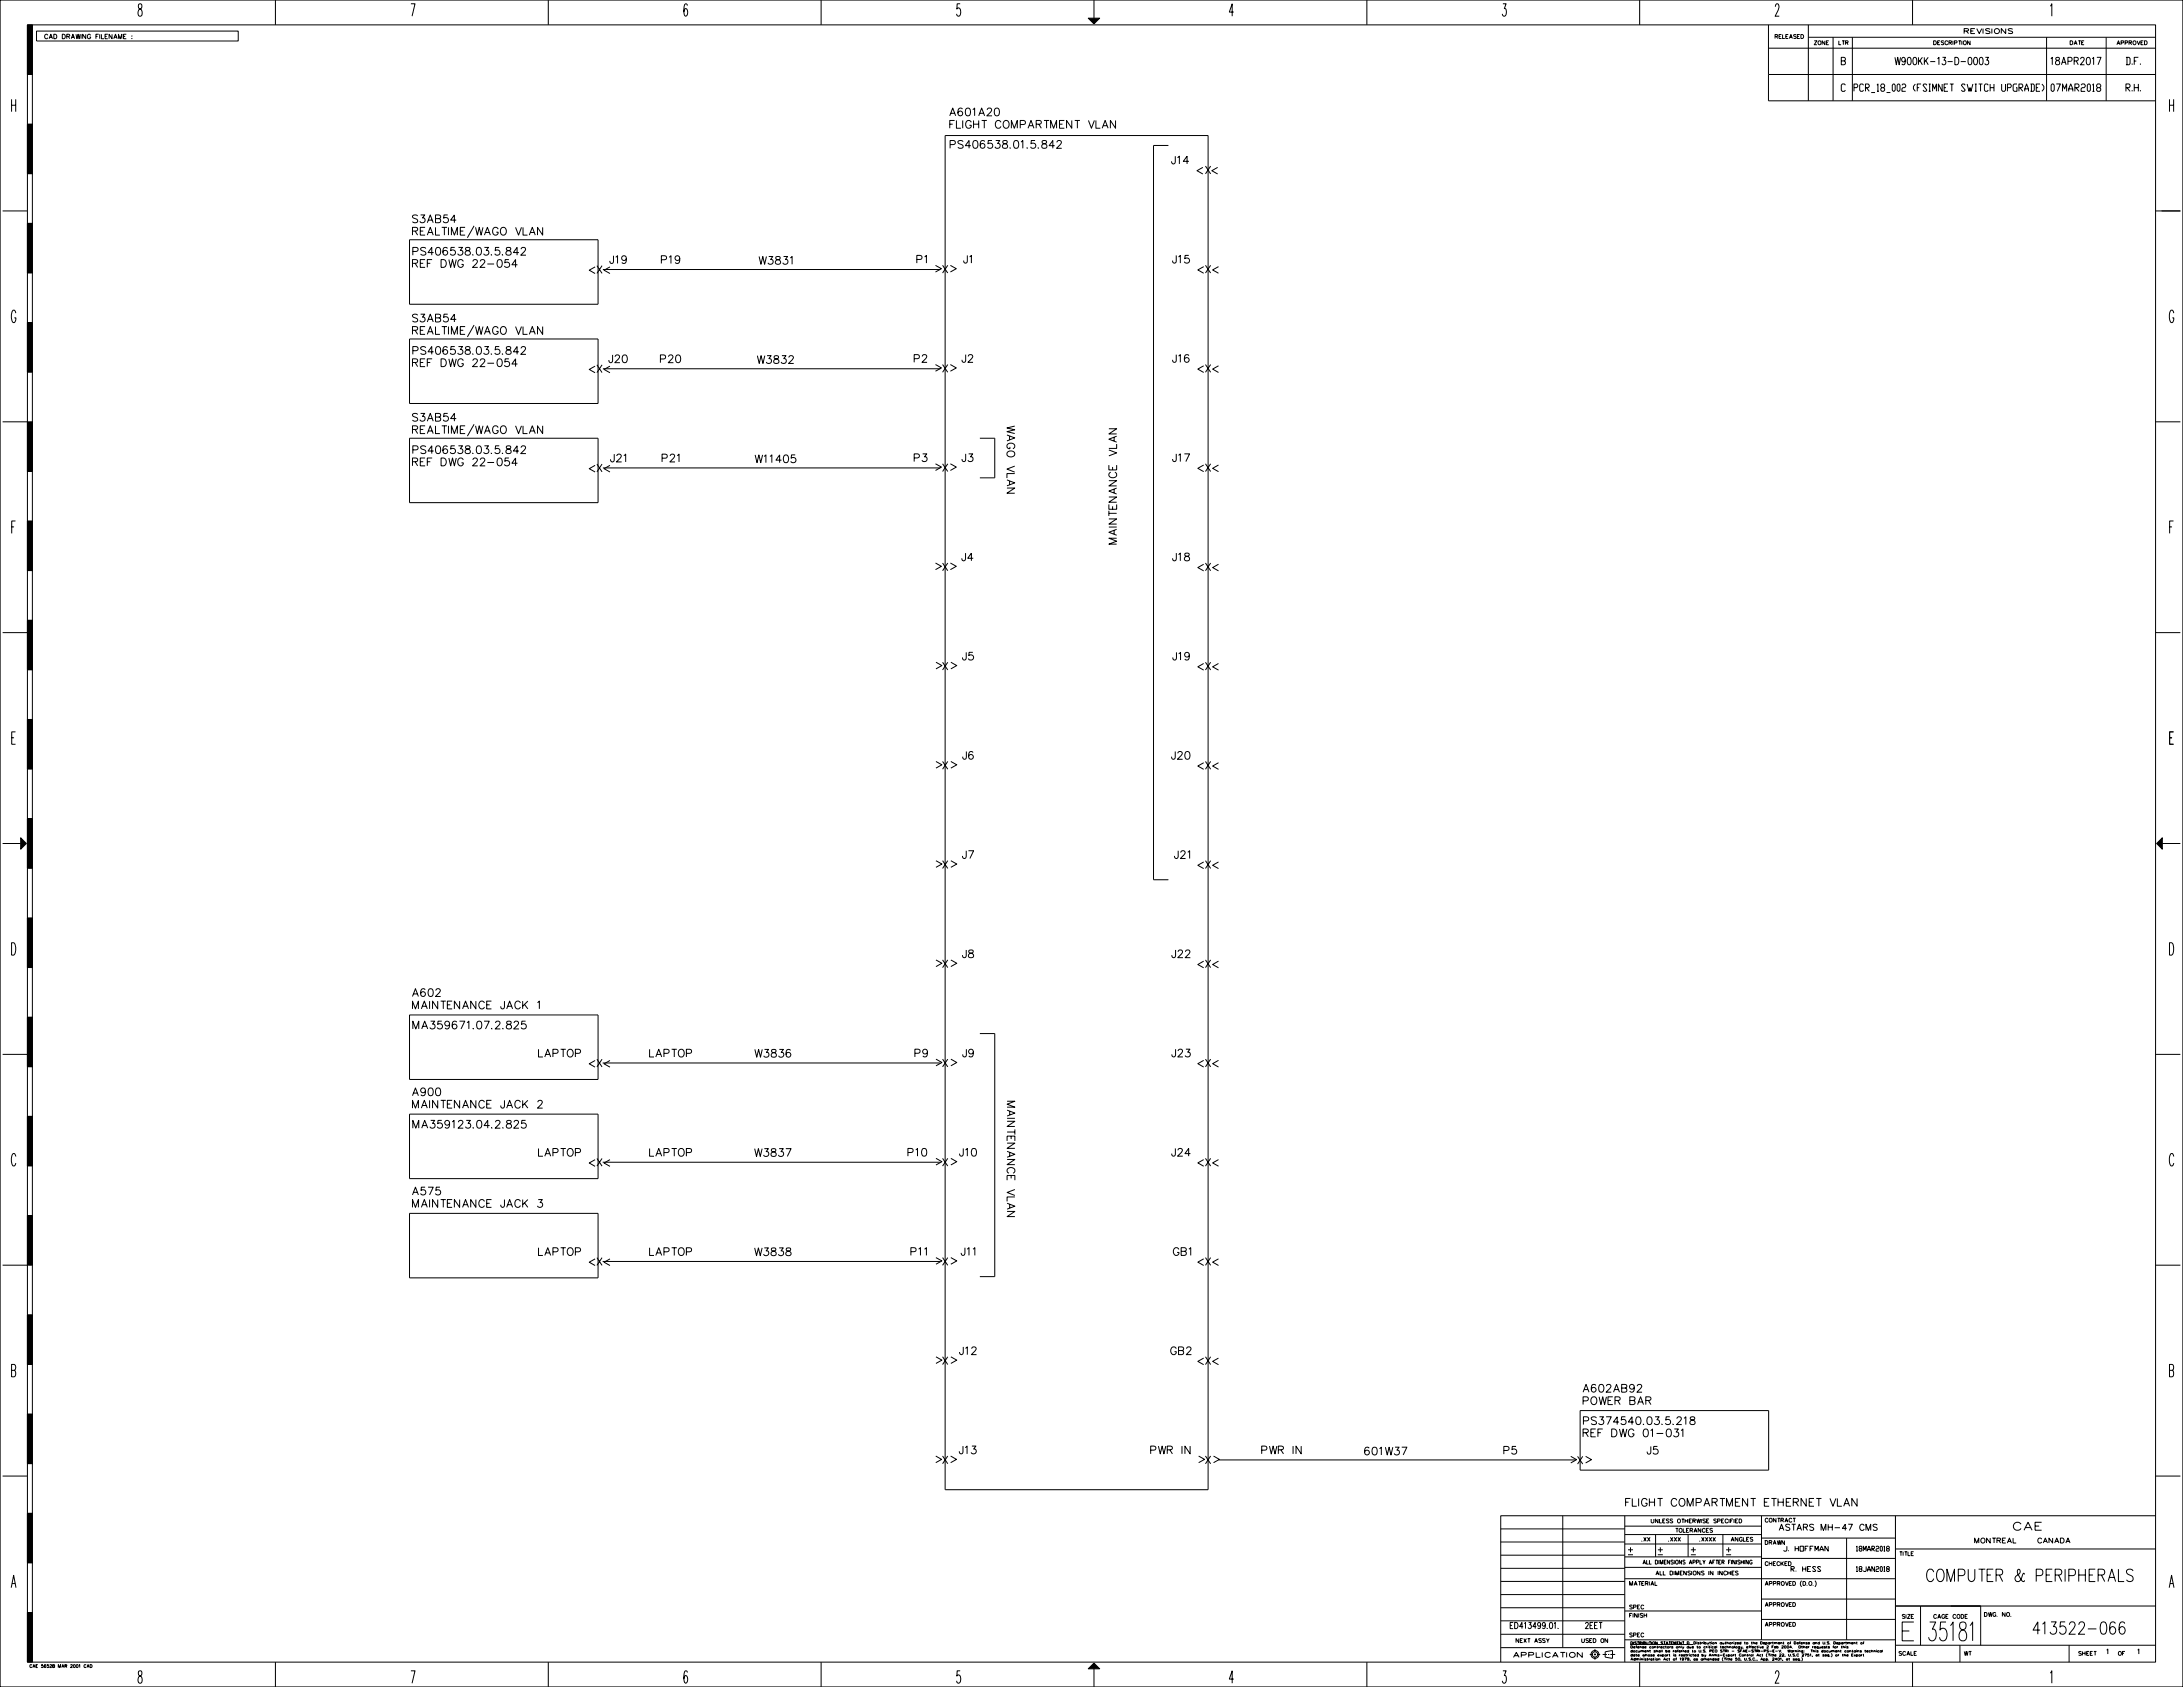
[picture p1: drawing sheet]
<svg xmlns="http://www.w3.org/2000/svg" width="1118mm" height="864mm" viewBox="0 0 1118 864" stroke-linecap="round" stroke-linejoin="round" font-family="sans-serif">
<defs><g id="words">
<g font-size="9.7">
<text x="974" y="840">E</text>
<text x="987" y="840">35181</text>
</g>
<g font-size="6.3">
<text x="71" y="8">8</text>
<text x="210" y="8">7</text>
<text x="350" y="8">6</text>
<text x="490" y="8">5</text>
<text x="629" y="8">4</text>
<text x="769" y="8">3</text>
<text x="909" y="8">2</text>
<text x="1050" y="8">1</text>
<text x="6" y="57">H</text>
<text x="1111" y="57">H</text>
<text x="6" y="165">G</text>
<text x="1111" y="165">G</text>
<text x="6" y="273">F</text>
<text x="1111" y="273">F</text>
<text x="6" y="381">E</text>
<text x="1111" y="381">E</text>
<text x="6" y="489">D</text>
<text x="1111" y="489">D</text>
<text x="6" y="597">C</text>
<text x="1111" y="597">C</text>
<text x="6" y="705">B</text>
<text x="1111" y="705">B</text>
<text x="984" y="810">COMPUTER &amp; PERIPHERALS</text>
<text x="6" y="813">A</text>
<text x="1111" y="813">A</text>
<text x="1036" y="837">413522-066</text>
<text x="71" y="862">8</text>
<text x="210" y="862">7</text>
<text x="350" y="862">6</text>
<text x="490" y="862">5</text>
<text x="629" y="862">4</text>
<text x="769" y="862">3</text>
<text x="909" y="862">2</text>
<text x="1050" y="862">1</text>
</g>
<text font-size="4.1" x="1031" y="783">CAE</text>
<g font-size="4">
<text x="486" y="59">A601A20</text>
<text x="486" y="66">FLIGHT COMPARTMENT VLAN</text>
<text x="486" y="76">PS406538.01.5.842</text>
<text x="593" y="84">J14</text>
<text x="613" y="89">&lt;X&lt;</text>
<text x="211" y="114">S3AB54</text>
<text x="211" y="120">REALTIME/WAGO VLAN</text>
<text x="211" y="131">PS406538.03.5.842</text>
<text x="211" y="137">REF DWG 22-054</text>
<text x="312" y="135">J19</text>
<text x="339" y="135">P19</text>
<text x="389" y="135">W3831</text>
<text x="464" y="135">P1</text>
<text x="493" y="135">J1</text>
<text x="594" y="135">J15</text>
<text x="302" y="140">&lt;X&lt;</text>
<text x="483" y="140">X</text>
<text x="613" y="140">&lt;X&lt;</text>
<text x="211" y="165">S3AB54</text>
<text x="211" y="171">REALTIME/WAGO VLAN</text>
<text x="211" y="181">PS406538.03.5.842</text>
<text x="312" y="186">J20</text>
<text x="338" y="186">P20</text>
<text x="463" y="186">P2</text>
<text x="493" y="186">J2</text>
<text x="594" y="186">J16</text>
<text x="211" y="188">REF DWG 22-054</text>
<text x="302" y="191">&lt;X&lt;</text>
<text x="388" y="186">W3832</text>
<text x="483" y="191">X</text>
<text x="613" y="191">&lt;X&lt;</text>
<text x="211" y="216">S3AB54</text>
<text x="211" y="222">REALTIME/WAGO VLAN</text>
<text x="516" y="218" transform="rotate(90 516 218)">WAGO</text>
<text x="211" y="232">PS406538.03.5.842</text>
<text x="572" y="233" transform="rotate(-90 572 233)">VLAN</text>
<text x="211" y="238">REF DWG 22-054</text>
<text x="313" y="236">J21</text>
<text x="339" y="236">P21</text>
<text x="387" y="237">W11405</text>
<text x="463" y="236">P3</text>
<text x="493" y="236">J3</text>
<text x="516" y="239" transform="rotate(90 516 239)">V</text>
<text x="594" y="236">J17</text>
<text x="302" y="242">&lt;X&lt;</text>
<text x="483" y="241">X</text>
<text x="516" y="242" transform="rotate(90 516 242)">LAN</text>
<text x="613" y="241">&lt;X&lt;</text>
<text x="572" y="268" transform="rotate(-90 572 268)">NTENANCE</text>
<text x="572" y="279" transform="rotate(-90 572 279)">MAI</text>
<text x="492" y="287">J4</text>
<text x="594" y="287">J18</text>
<text x="483" y="292">X</text>
<text x="613" y="292">&lt;X&lt;</text>
<text x="493" y="338">J5</text>
<text x="594" y="338">J19</text>
<text x="483" y="343">X</text>
<text x="613" y="343">&lt;X&lt;</text>
<text x="493" y="389">J6</text>
<text x="594" y="389">J20</text>
<text x="483" y="394">X</text>
<text x="613" y="394">&lt;X&lt;</text>
<text x="493" y="439">J7</text>
<text x="595" y="439">J21</text>
<text x="483" y="445">X</text>
<text x="613" y="445">&lt;X&lt;</text>
<text x="493" y="490">J8</text>
<text x="594" y="490">J22</text>
<text x="483" y="495">X</text>
<text x="613" y="495">&lt;X&lt;</text>
<text x="211" y="510">A602</text>
<text x="211" y="516">MAINTENANCE JACK 1</text>
<text x="211" y="527">MA359671.07.2.825</text>
<text x="264" y="541">LAPTOP</text>
<text x="333" y="541">LAPTOP</text>
<text x="386" y="541">W3836</text>
<text x="463" y="541">P9</text>
<text x="493" y="541">J9</text>
<text x="594" y="541">J23</text>
<text x="302" y="546">&lt;X&lt;</text>
<text x="483" y="546">X</text>
<text x="613" y="546">&lt;X&lt;</text>
<text x="211" y="561">A900</text>
<text x="516" y="564" transform="rotate(90 516 564)">M</text>
<text x="211" y="567">MAINTENANCE JACK 2</text>
<text x="516" y="568" transform="rotate(90 516 568)">AI</text>
<text x="516" y="574" transform="rotate(90 516 574)">NTE</text>
<text x="211" y="578">MA359123.04.2.825</text>
<text x="516" y="585" transform="rotate(90 516 585)">NA</text>
<text x="264" y="592">LAPTOP</text>
<text x="333" y="592">LAPTOP</text>
<text x="386" y="592">W3837</text>
<text x="457" y="592">P10</text>
<text x="491" y="592">J10</text>
<text x="516" y="594" transform="rotate(90 516 594)">NCE</text>
<text x="594" y="592">J24</text>
<text x="302" y="597">&lt;X&lt;</text>
<text x="483" y="597">X</text>
<text x="613" y="597">&lt;X&lt;</text>
<text x="211" y="612">A575</text>
<text x="516" y="609" transform="rotate(90 516 609)">VLAN</text>
<text x="211" y="618">MAINTENANCE JACK 3</text>
<text x="264" y="643">LAPTOP</text>
<text x="302" y="648">&lt;X&lt;</text>
<text x="333" y="643">LAPTOP</text>
<text x="386" y="643">W3838</text>
<text x="459" y="643">P11</text>
<text x="483" y="648">X</text>
<text x="492" y="643">J11</text>
<text x="591" y="643">GB1</text>
<text x="613" y="648">&lt;X&lt;</text>
<text x="491" y="693">J12</text>
<text x="590" y="693">GB2</text>
<text x="483" y="699">X</text>
<text x="613" y="699">&lt;X&lt;</text>
<text x="810" y="713">A602AB92</text>
<text x="810" y="719">POWER BAR</text>
<text x="811" y="729">PS374540.03.5.218</text>
<text x="810" y="736">REF DWG 01-031</text>
<text x="483" y="749">X</text>
<text x="491" y="744">J13</text>
<text x="578" y="744">PWR IN</text>
<text x="617" y="749">X</text>
<text x="646" y="744">PWR IN</text>
<text x="699" y="745">601W37</text>
<text x="770" y="744">P5</text>
<text x="808" y="749">X</text>
<text x="843" y="744">J5</text>
<text x="832" y="771">FLIGHT COMPARTMENT ETHERNET VLAN</text>
</g>
<g font-size="3.8">
<text x="943" y="33">B</text>
<text x="970" y="33">W900KK-13-D-0003</text>
<text x="1050" y="33">18APR2017</text>
<text x="1088" y="33">D.F.</text>
<text x="943" y="47">C</text>
<text x="1050" y="47">07MAR2018</text>
<text x="1088" y="47">R.H.</text>
</g>
<text font-size="3.7" x="949" y="47">PCR_18_002 (FSIMNET SWITCH UPGRADE)</text>
<g font-size="3.2">
<text x="911" y="783">ASTARS MH-47 CMS</text>
<text x="773" y="834">ED413499.01.</text>
<text x="812" y="834">2EET</text>
</g>
<g font-size="2.5">
<text x="1006" y="17">REVISIONS</text>
<text x="1011" y="790">MONTREAL</text>
<text x="1043" y="790">CANADA</text>
<text x="913" y="794">J. HOFFMAN</text>
<text x="950" y="794">18MAR2018</text>
<text x="917" y="804">R. HESS</text>
<text x="950" y="804">18JAN2018</text>
<text x="775" y="848">APPLICATION</text>
<text x="1079" y="847">1</text>
<text x="1094" y="847">1</text>
</g>
<text font-size="2.3" x="23" y="20">CAD DRAWING FILENAME :</text>
<g font-size="2">
<text x="909" y="20">RELEASED</text>
<text x="929" y="23">ZONE</text>
<text x="941" y="23">LTR</text>
<text x="990" y="23">DESCRIPTION</text>
<text x="1060" y="23">DATE</text>
<text x="1084" y="23">APPROVED</text>
<text x="845" y="780">UNLESS OTHERWISE SPECIFIED</text>
<text x="904" y="779">CONTRACT</text>
<text x="858" y="784">TOLERANCES</text>
<text x="840" y="789">.XX</text>
<text x="854" y="789">.XXX</text>
<text x="870" y="789">.XXXX</text>
<text x="886" y="789">ANGLES</text>
<text x="904" y="791">DRAWN</text>
<text x="973" y="796">TITLE</text>
<text x="841" y="801">ALL DIMENSIONS APPLY AFTER FINISHING</text>
<text x="904" y="801">CHECKED</text>
<text x="848" y="806">ALL DIMENSIONS IN INCHES</text>
<text x="834" y="812">MATERIAL</text>
<text x="904" y="812">APPROVED (D.O.)</text>
<text x="834" y="828">FINISH</text>
<text x="834" y="824">SPEC</text>
<text x="904" y="822">APPROVED</text>
<text x="1016" y="827">DWG. NO.</text>
<text x="904" y="833">APPROVED</text>
<text x="974" y="829">SIZE</text>
<text x="990" y="829">CAGE CODE</text>
<text x="834" y="838">SPEC</text>
<text x="776" y="841">NEXT ASSY</text>
<text x="810" y="841">USED ON</text>
<text x="972" y="847">SCALE</text>
<text x="1006" y="847">WT</text>
<text x="1064" y="847">SHEET</text>
<text x="1084" y="847">OF</text>
</g>
<text font-size="1.5" x="15" y="854">CAE 5652B MAR 2001 CAD</text>
<g font-size="1.2">
<text x="835" y="842">DISTRIBUTION STATEMENT D. Distribution authorized to the Department of Defense and U.S. Department of</text>
<text x="835" y="844">Defense contractors only due to critical technology, effective 2 Feb 2004.</text>
<text x="835" y="846">document shall be referred to U.S. PEO STRI - SFAE-STRI-PS-E-V.</text>
<text x="915" y="846">Warning:</text>
<text x="921" y="844">Other requests for this</text>
<text x="927" y="846">This document contains technical</text>
<text x="835" y="850">Administration Act of 1979, as amended (Title 50, U.S.C., App. 2401, et seq.)</text>
<text x="835" y="848">data whose export is restricted by Arms-Export Control Act (Title 22, U.S.C 2751, et seq.) or the Export</text>
</g>
</g></defs>
<g fill="none" stroke="#000" stroke-width=".51">
<path d="M0 0h1118v864h-1118zM14 13h1090v838h-1090zM14 13h3v25h-3zM15 13v25M16 13v25M17 13v838M19 16h103v5h-103zM141 0v13M281 0v13M420 0v13M557 9h6l-3 3zM560 0v9"/>
<path d="M700 0v13M839 0v13M905 13v39h199M926 19h178M926 13v39M938 19v33M948 19v33M979 0v13M1048 19v33M1078 19v33M905 38h199M905 25h199"/>
<path d="M14 64h3v25h-3zM15 64v25M16 64v25M484 69h134v694h-134zM598 74h-7v376h7M1 108h13M14 114h3v26h-3zM15 114v26M16 114v26M243 116l-4 6M1104 108h12M210 123h96v33h-96z"/>
<path d="M309 138h172M479 136l3 2-3 1M487 136l3 2-3 1M14 165h3v26h-3zM15 165v26M16 165v26M210 174h96v33h-96zM243 166l-4 6M309 189h172M479 187l3 1-3 2M487 187l3 1-3 2M1 216h13"/>
<path d="M14 216h3v25h-3zM16 216v25M243 217l-4 6M1104 216h12M210 224h96v33h-96zM309 240h172M479 237l3 2-3 2M487 237l3 2-3 2M502 224h7v21h-7M14 267h3v25h-3zM15 267v25M16 267v25"/>
<path d="M479 288l3 2-3 2M487 288l3 2-3 2M14 318h3v25h-3zM16 318v25M1 324h13M479 339l3 2-3 1M487 339l3 2-3 1M1104 324h12M14 368h3v26h-3zM16 368v26M479 390l3 2-3 1M487 390l3 2-3 1"/>
<path d="M14 419h3v25h-3zM15 419v25M16 419v25M1 432h10M11 429l3 3-3 3zM1107 429v6l-3-3zM1107 432h9M479 441l3 1-3 2M487 441l3 1-3 2M14 470h3v25h-3zM16 470v25M479 491l3 2-3 2"/>
<path d="M487 491l3 2-3 2M210 520h96v33h-96zM1 540h13M14 521h3v25h-3zM15 521v25M16 521v25M502 529h7v125h-7M1104 540h12M309 544h172M479 542l3 2-3 2M487 542l3 2-3 2M14 571h3v26h-3z"/>
<path d="M16 571v26M210 570h96v33h-96zM309 595h172M479 593l3 2-3 1M487 593l3 2-3 1M14 622h3v26h-3zM15 622v26M16 622v26M210 621h96v33h-96zM1 648h13M309 646h172M479 644l3 1-3 2"/>
<path d="M487 644l3 1-3 2M1104 648h12M14 673h3v25h-3zM15 673v25M16 673v25M479 695l3 1-3 2M487 695l3 1-3 2M14 724h3v25h-3zM15 724v25M16 724v25M809 722h96v31h-96zM1 756h13"/>
<path d="M479 745l3 2-3 2M487 745l3 2-3 2M614 745l3 2-3 2M621 745l3 2-3 2M624 747h182M804 746l3 1-3 2M812 746l3 1-3 2M1104 756h12M14 775h3v25h-3zM15 775v25M16 775v25M800 776v67"/>
<path d="M832 776v75M902 776v63M970 776v75M1104 776h-336v75M768 789h64M768 796h64M768 783h64M832 781h70M832 786h70M832 790h70M832 797h70M833 796h3"/>
<path d="M833 793h3M835 792v3M848 786v11M849 793h2M849 796h2M850 792v3M864 786v11M866 796h2M866 793h2M867 792v3M882 786v11M884 796h2"/>
<path d="M884 793h2M885 792v3M902 798h68M902 787h68M945 787v52M970 793h134M768 803h64M768 810h64M768 816h64M832 802h70M832 808h138M902 819h68"/>
<path d="M922 809v2v1M929 809l1 2-1 1M14 825h3v26h-3zM15 825v26M16 825v26M768 823h64M768 830h64M768 837h64M832 825h70M832 839h138M902 829h68M970 822h134"/>
<path d="M983 822v20M1014 822v20M141 851v13M281 851v13M420 851v13M557 854l3-3 3 3zM560 854v10M700 851v13M768 843h64M814 847h1M816 847h1M817 844v2"/>
<path d="M817 846v1M817 848v2M818 847h1M820 847h3M822 846l4-1v4l-4-1zM823 847h1M824 847h3M835 842h32M839 851v13M882 849v1M905 846l-1 1 1 1M922 849h1l-1 1"/>
<path d="M937 846l1 1-1 1M970 842h134M979 851v13M1003 842v9M1059 842v9"/>
<circle cx="817" cy="847" r="1.4"/>
<circle cx="817" cy="847" r="2"/>
</g>
<g fill="#000">
<path d="M557 9h6l-3 3zM11 429l3 3-3 3zM1107 429v6l-3-3zM557 854l3-3 3 3z"/>
<path d="M14 13h3v25h-3z" fill-rule="evenodd"/>
<path d="M14 64h3v25h-3z" fill-rule="evenodd"/>
<path d="M14 114h3v26h-3z" fill-rule="evenodd"/>
<path d="M14 165h3v26h-3z" fill-rule="evenodd"/>
<path d="M14 216h3v25h-3z" fill-rule="evenodd"/>
<path d="M14 267h3v25h-3z" fill-rule="evenodd"/>
<path d="M14 318h3v25h-3z" fill-rule="evenodd"/>
<path d="M14 368h3v26h-3z" fill-rule="evenodd"/>
<path d="M14 419h3v25h-3z" fill-rule="evenodd"/>
<path d="M14 470h3v25h-3z" fill-rule="evenodd"/>
<path d="M14 521h3v25h-3z" fill-rule="evenodd"/>
<path d="M14 571h3v26h-3z" fill-rule="evenodd"/>
<path d="M14 622h3v26h-3z" fill-rule="evenodd"/>
<path d="M14 673h3v25h-3z" fill-rule="evenodd"/>
<path d="M14 724h3v25h-3z" fill-rule="evenodd"/>
<path d="M14 775h3v25h-3z" fill-rule="evenodd"/>
<path d="M14 825h3v26h-3z" fill-rule="evenodd"/>
</g>
<use href="#words"/>
</svg>
